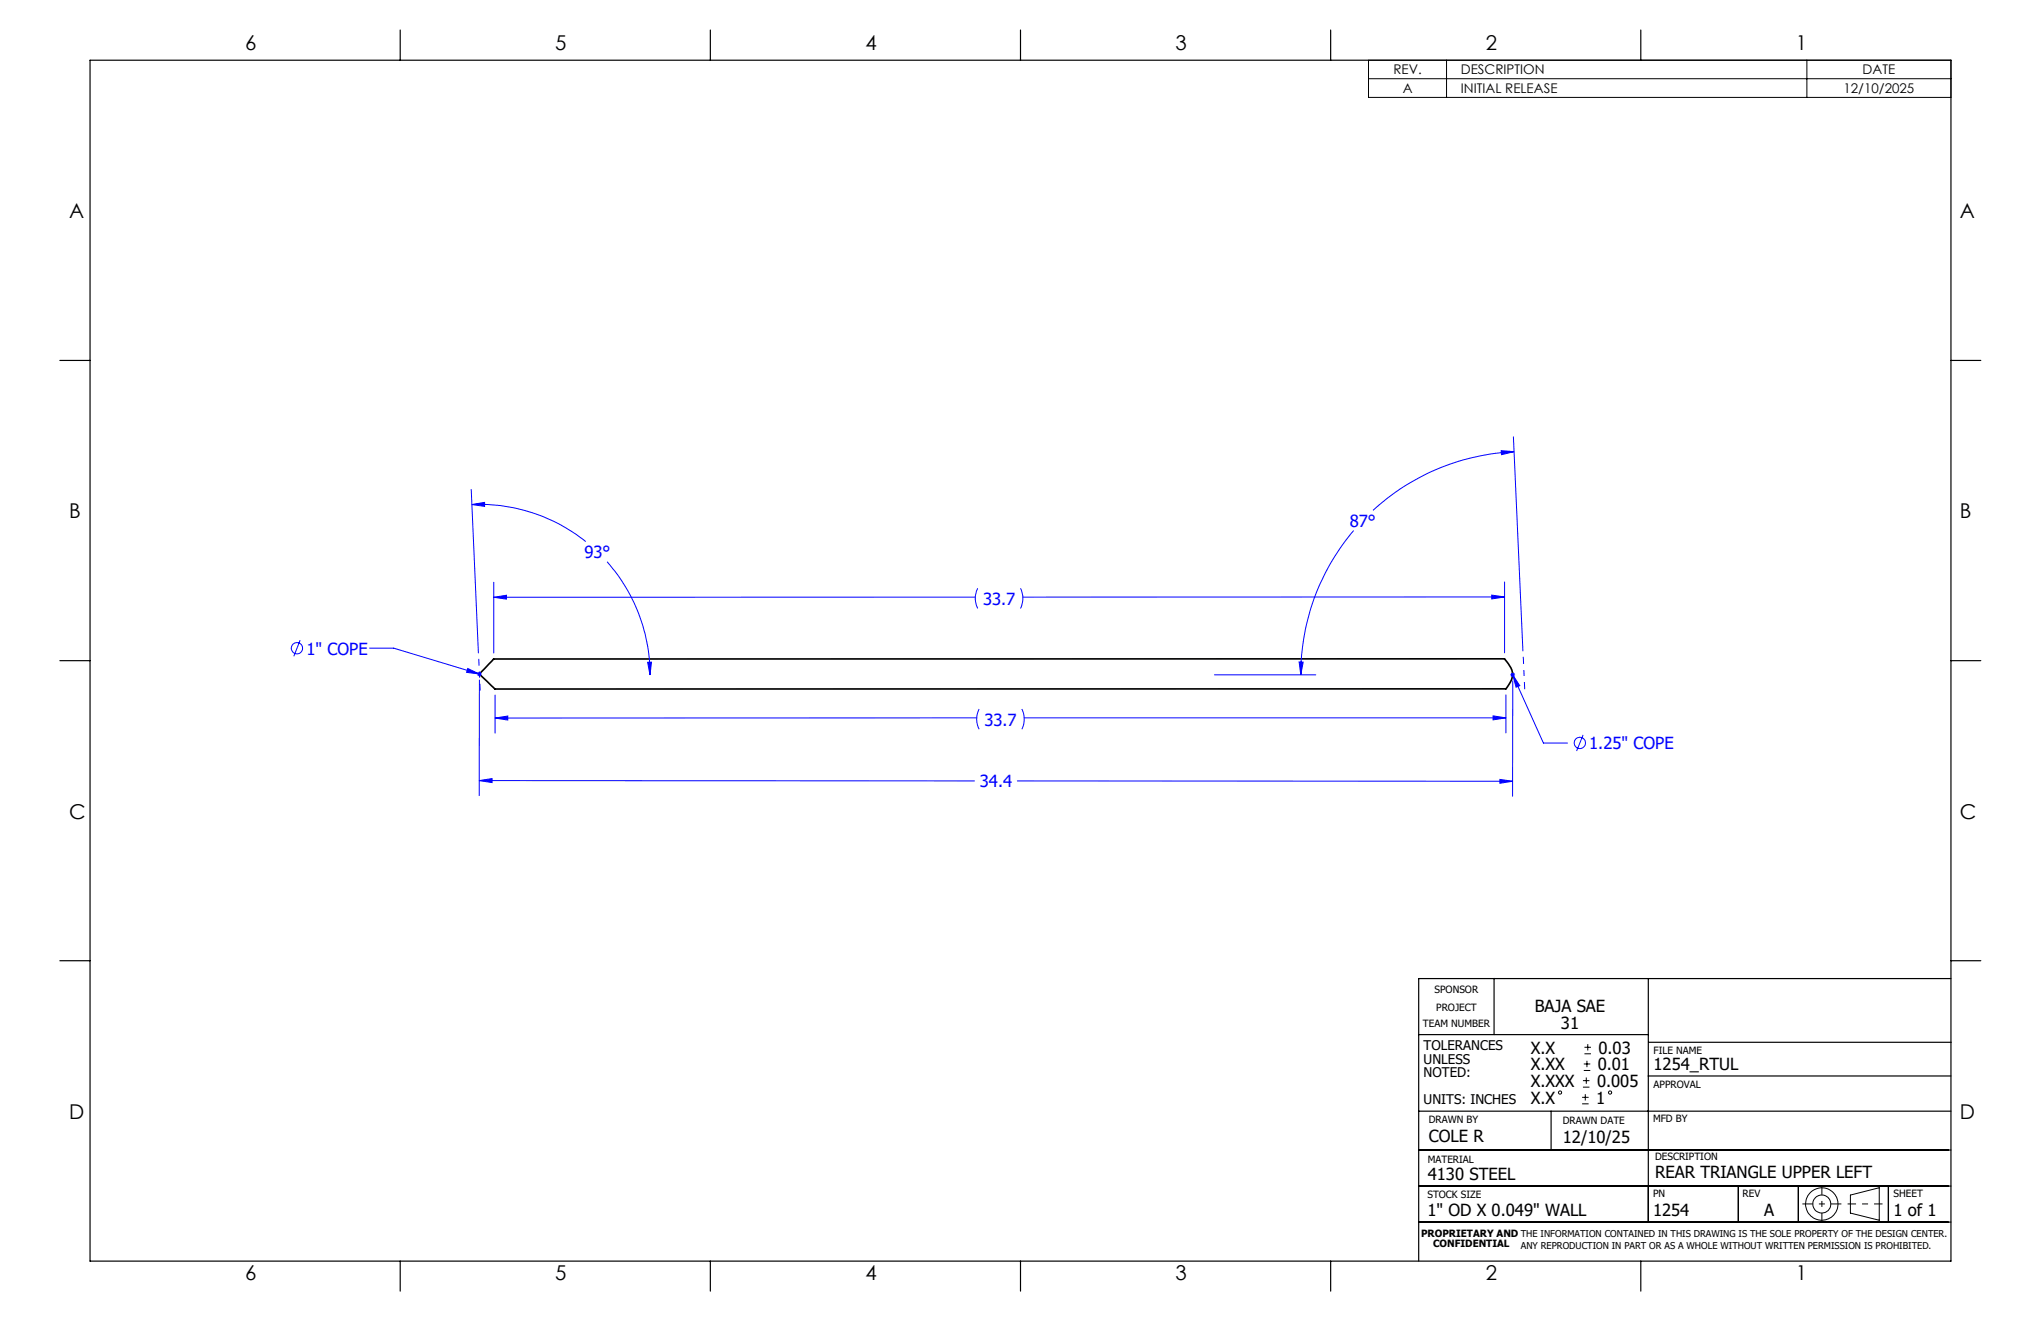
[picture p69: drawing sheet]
<svg xmlns="http://www.w3.org/2000/svg" width="432mm" height="279mm" viewBox="0 0 432 279" stroke-linecap="round" stroke-linejoin="round" font-family="sans-serif">
<defs><g id="words">
<g font-size="4.3">
<text x="51.9" y="10.7">6</text>
<text x="117.5" y="10.7">5</text>
<text x="183.1" y="10.7">4</text>
<text x="248.7" y="10.7">3</text>
<text x="314.3" y="10.7">2</text>
<text x="379.9" y="10.7">1</text>
<text x="14.6" y="46.1">A</text>
<text x="414.7" y="46.1">A</text>
<text x="14.6" y="109.6">B</text>
<text x="414.7" y="109.6">B</text>
<text x="14.6" y="173.1">C</text>
<text x="414.7" y="173.1">C</text>
<text x="14.6" y="236.6">D</text>
<text x="414.7" y="236.6">D</text>
<text x="51.9" y="270.8">6</text>
<text x="117.5" y="270.8">5</text>
<text x="183.1" y="270.8">4</text>
<text x="248.7" y="270.8">3</text>
<text x="314.3" y="270.8">2</text>
<text x="379.9" y="270.8">1</text>
</g>
<g font-size="3.5" fill="#00f">
<text x="285.6" y="111.4">87°</text>
<text x="123.6" y="118">93°</text>
<text x="208" y="127.9">33.7</text>
<text x="64.8" y="138.5">1&quot; COPE</text>
<text x="208.3" y="153.5">33.7</text>
<text x="336.2" y="158.5">1.25&quot; COPE</text>
<text x="207.3" y="166.5">34.4</text>
</g>
<g font-size="3.5">
<text x="324.7" y="214">BAJA SAE</text>
<text x="330.2" y="217.5">31</text>
<text x="323.8" y="222.9">X.X</text>
<text x="323.8" y="226.4">X.XX</text>
<text x="338" y="226.4">0.01</text>
<text x="338.2" y="222.9">0.03</text>
<text x="349.8" y="226.4">1254_RTUL</text>
<text x="323.8" y="229.9">X.XXX</text>
<text x="323.8" y="233.5">X.X</text>
<text x="337.7" y="233.5">1</text>
<text x="337.9" y="229.9">0.005</text>
<text x="302.3" y="241.5">COLE R</text>
<text x="330.6" y="241.7">12/10/25</text>
<text x="302.1" y="249.7">4130 STEEL</text>
<text x="350.1" y="249.1">REAR TRIANGLE UPPER LEFT</text>
<text x="302" y="257.2">1&quot; OD X 0.049&quot; WALL</text>
<text x="349.7" y="257.2">1254</text>
<text x="373.2" y="257.2">A</text>
<text x="400.6" y="257.1">1 of 1</text>
</g>
<g font-size="2.8">
<text x="294.8" y="15.7">REV.</text>
<text x="309.1" y="15.7">DESCRIPTION</text>
<text x="394.1" y="15.7">DATE</text>
<text x="296.8" y="19.7">A</text>
<text x="309.1" y="19.7">INITIAL RELEASE</text>
<text x="390" y="19.7">12/10/2025</text>
<text x="301.2" y="222.2">TOLERANCES</text>
<text x="301.2" y="225">UNLESS</text>
<text x="301.2" y="227.8">NOTED:</text>
<text x="301.2" y="233.5">UNITS: INCHES</text>
</g>
<g font-size="2.1">
<text x="303.5" y="210">SPONSOR</text>
<text x="303.8" y="213.9">PROJECT</text>
<text x="301" y="217.3">TEAM NUMBER</text>
<text x="349.8" y="222.9">FILE NAME</text>
<text x="349.8" y="230.2">APPROVAL</text>
<text x="302.3" y="237.5">DRAWN BY</text>
<text x="330.6" y="237.7">DRAWN DATE</text>
<text x="349.7" y="237.3">MFD BY</text>
<text x="302.1" y="245.9">MATERIAL</text>
<text x="350.1" y="245.4">DESCRIPTION</text>
<text x="302" y="253.3">STOCK SIZE</text>
<text x="349.7" y="253.3">PN</text>
<text x="368.7" y="253.2">REV</text>
<text x="400.6" y="253.2">SHEET</text>
<text x="300.7" y="261.6">PROPRIETARY AND THE INFORMATION CONTAINED IN THIS DRAWING IS THE SOLE PROPERTY OF THE DESIGN CENTER.</text>
<text x="303.2" y="263.8">CONFIDENTIAL</text>
</g>
<text font-size="2" x="321.8" y="264.2">ANY REPRODUCTION IN PART OR AS A WHOLE WITHOUT WRITTEN PERMISSION IS PROHIBITED.</text>
</g></defs>
<path d="M104.4 139.4h213.9a5.6 5.6 0 0 1 1.7 3.6l-.5 1.3-.9 1.4h-213.9l-3.3-3.1 3-3.2" fill="none" stroke="#000" stroke-width=".35"/>
<g fill="none" stroke="#00f" stroke-width=".21">
<path d="M317.6 95.3l2.7 .2-2.6 .7zM320.2 92.4l2 45.3M320.3 95.5a47.2 47.2 0 0 0-29.8 12.4M99.7 103.5l1.5 34.6M99.8 106.7l2.7-.4v.8zM99.8 106.7a36 36 0 0 1 24.1 7.8M128.4 118.8a36 36 0 0 1 9.1 24M286.4 112.2a46.8 46.8 0 0 0-11.2 30.5M63.5 135.4l-1.3 3.4M78.2 137.1h5.1l18.1 5.5M104.5 126.3l2.6-.4v.8zM104.5 123.2v14.9"/>
<path d="M206.3 126.3h-101.8M206.8 124.4l-.1 .3a4.7 4.7 0 0 0 .1 4M215.9 124.4l.1 .3a4.9 4.9 0 0 1-.1 4M315.6 125.9l2.7 .4-2.7 .4zM318.3 123.1v15M318.3 126.3h-101.9M99 141.4l2.4 1.2-2.7-.4zM100.9 142.6h1M101.1 142.2l.7 .7M101.4 142.1v1M101.4 143.8v24.5M101.8 142.2l-.7 .7"/>
<path d="M104.7 151.9l2.7-.5v.9zM104.7 147v8M137 140.1h.8l-.3 2.7zM206.6 151.8l-101.9 .1M207.2 150a4.6 4.6 0 0 0 0 4.2M216.2 150a4.9 4.9 0 0 1 0 4.2M216.7 151.8h101.9M256.9 142.7h21.5M274.8 140l.9 .1-.5 2.6zM315.9 151.4l2.7 .4-2.7 .5zM318.6 147v8M319.5 142.7h1"/>
<path d="M319.7 142.4l.7 .7M320 142.7l1.5 2.3-.8 .3zM320 142.2v1M320 144v24.4M320 142.7l6.5 14.5h5.1M320.4 142.4l-.7 .7M334.9 155.4l-1.3 3.5M101.4 165.1l2.7-.4v.8zM101.4 165.1l104.8 .1M215.2 165.2h104.8M317.3 164.9l2.7 .3-2.7 .5z"/>
<circle cx="62.8" cy="137.1" r="1.2"/>
<circle cx="334.2" cy="157.1" r="1.2"/>
</g>
<g fill="none" stroke="#000" stroke-width=".21">
<path d="M289.5 12.7h123.2v7.9h-123.2zM289.5 16.7h123.2M306 12.7v7.9M382.3 12.7v7.9M334.7 233.5h1.4M334.7 232.1h1.4M334.9 229.9h1.4M334.9 228.6h1.4M335.1 226.4h1.3M335.1 225h1.3M335.2 222.9h1.4M335.2 221.5h1.4"/>
<path d="M335.4 231.4v1.4M335.6 227.9v1.3M335.7 224.4v1.3M335.9 220.8v1.4M391.5 252.8l6.1-1.6v6.9l-6.1-1.5z"/>
<circle cx="330" cy="231.1" r=".34"/>
<circle cx="340.6" cy="231.1" r=".35"/>
<circle cx="385.4" cy="254.6" r="1.9"/>
<circle cx="385.4" cy="254.7" r="3.4"/>
</g>
<path d="M381.3 254.6h8.3" fill="none" stroke="#000" stroke-width=".21" stroke-dasharray="15.2 1.3 1.3 1.3" stroke-dashoffset="13" stroke-linecap="butt"/>
<path d="M385.4 250.8v7.7" fill="none" stroke="#000" stroke-width=".21" stroke-dasharray="15.2 1.3 1.3 1.3" stroke-dashoffset="13.3" stroke-linecap="butt"/>
<path d="M390.9 254.6h7.4" fill="none" stroke="#000" stroke-width=".21" stroke-dasharray="15.2 1.3 1.3 1.3" stroke-dashoffset="13.4" stroke-linecap="butt"/>
<path d="M322.3 138.9l.3 6.9" fill="none" stroke="#00f" stroke-width=".21" stroke-dasharray="15.2 1.3 1.3 1.3" stroke-dashoffset="13.7" stroke-linecap="butt"/>
<path d="M101.6 146.1l-.3-6.7" fill="none" stroke="#00f" stroke-width=".21" stroke-dasharray="15.2 1.3 1.3 1.3" stroke-dashoffset="13.8" stroke-linecap="butt"/>
<path d="M101.4 142.9v-.3" fill="none" stroke="#00f" stroke-width=".21" stroke-dasharray="6.3 1.3 1.3 1.3" stroke-linecap="butt"/>
<g fill="none" stroke="#000" stroke-width=".25">
<path d="M19 12.7h393.7v254h-393.7zM84.7 6.4v6.3M150.3 6.4v6.3M215.9 6.4v6.3M281.5 6.4v6.3M347.1 6.4v6.3M12.7 76.2h6.3M412.7 76.2h6.4M12.7 139.7h6.3M412.7 139.7h6.4M12.7 203.2h6.3M300.1 218.8h48.6"/>
<path d="M316.1 206.9v11.9M348.7 207v51.5M412.7 207h-112.6v59.7M412.7 203.2h6.4M300.1 235h112.6M328.2 235v8.2M348.7 227.6h64M348.8 220.5h64M300.1 258.5h112.6M300.1 250.9h112.6M300.1 243.2h112.6M367.8 250.9v7.6"/>
<path d="M380.5 250.9v7.6M399.5 250.9v7.6M84.7 266.7v6.4M150.3 266.7v6.4M215.9 266.7v6.4M281.5 266.7v6.4M347.1 266.7v6.4"/>
</g>
<g fill="#00f">
<path d="M137 140.1h.8l-.3 2.7zM99.8 106.7l2.7-.4v.8zM274.8 140l.4 2.7 .5-2.6zM317.6 95.3l.1 .9 2.6-.7zM104.7 151.9l2.7-.5v.9zM315.9 151.4l2.7 .4-2.7 .5zM315.6 125.9l2.7 .4-2.7 .4zM104.5 126.3l2.6-.4v.8zM99 141.4l2.4 1.2-2.7-.4zM320 142.7l1.5 2.3-.8 .3z"/>
<path d="M317.3 164.9l2.7 .3-2.7 .5zM101.4 165.1l2.7-.4v.8z"/>
</g>
<use href="#words"/>
</svg>
